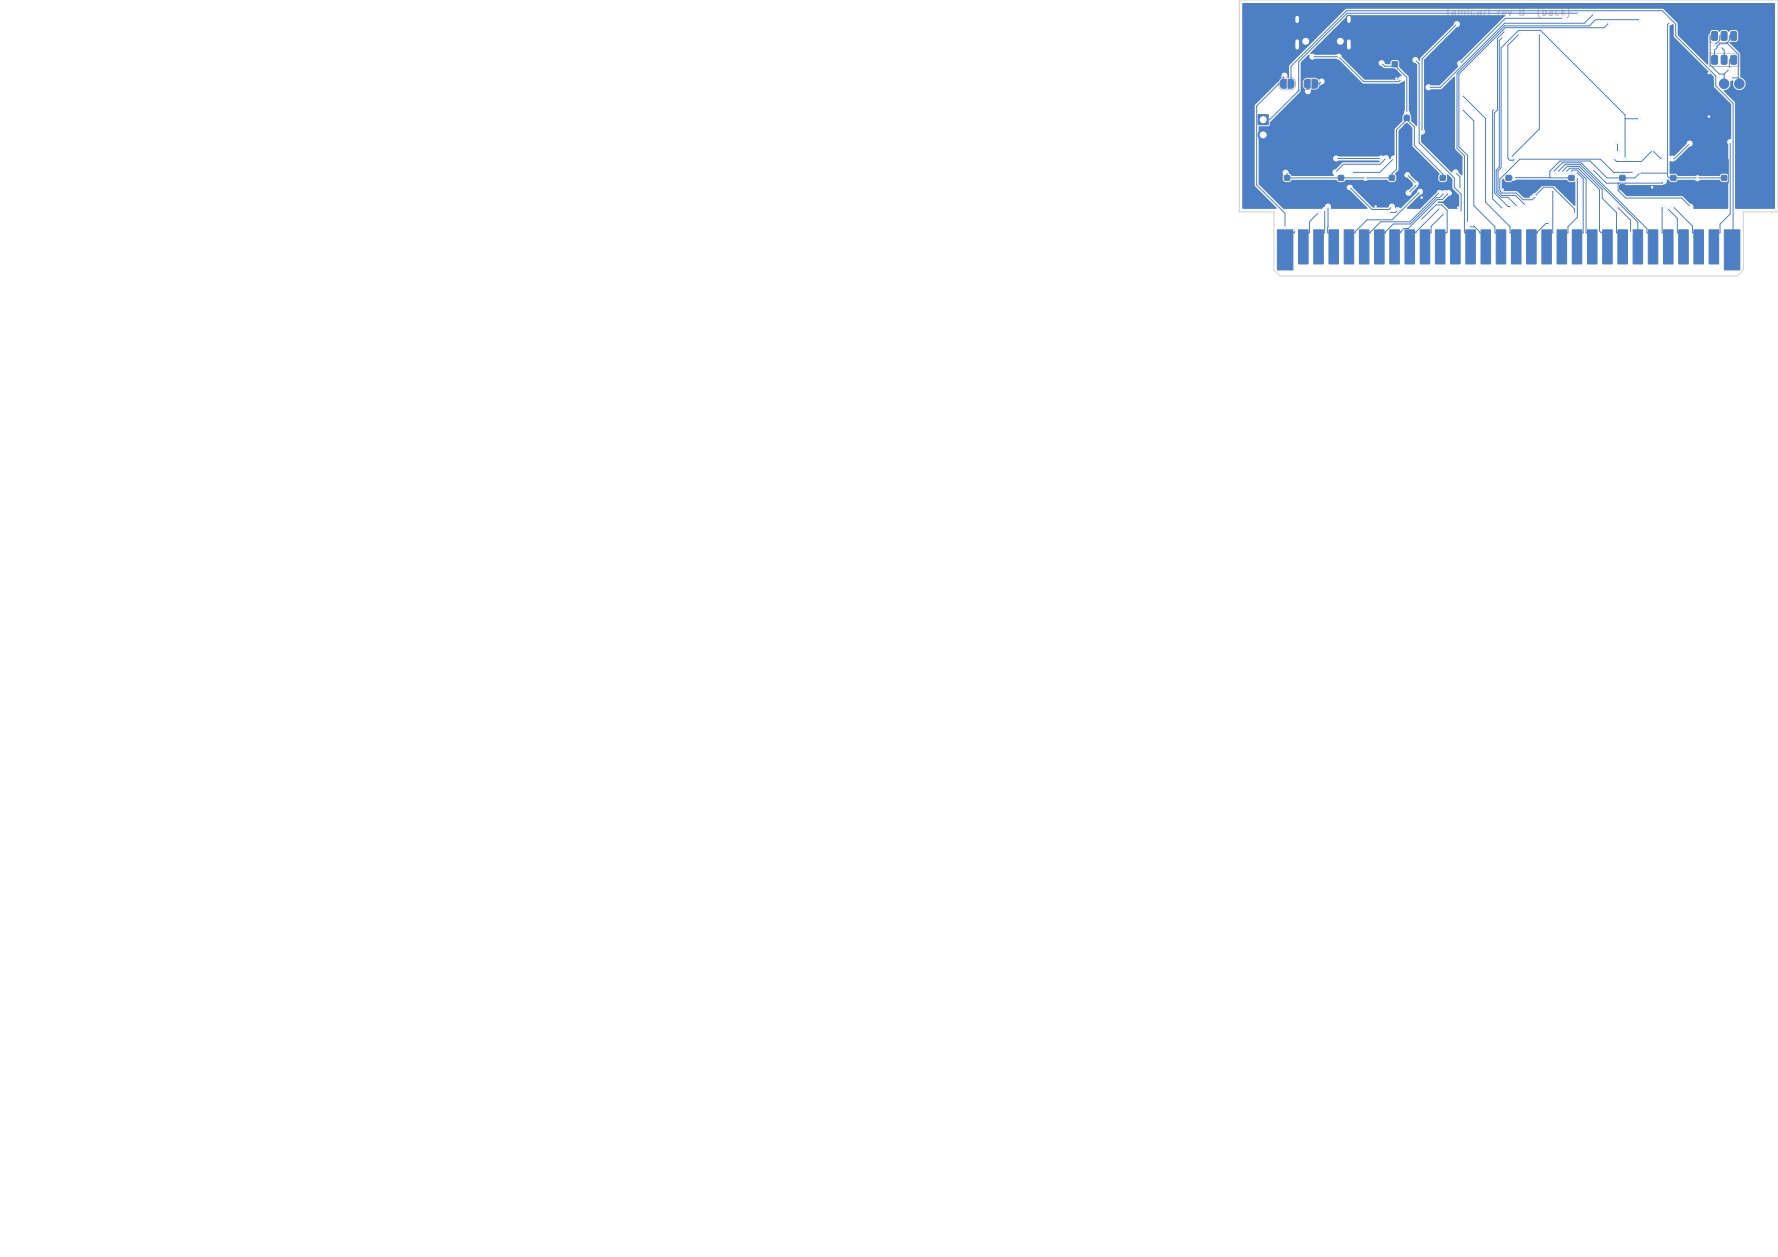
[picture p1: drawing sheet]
<svg xmlns="http://www.w3.org/2000/svg" width="297mm" height="210mm" viewBox="0 0 297 210" stroke-linecap="round" stroke-linejoin="round" font-family="sans-serif">
<defs><g id="words">
<g font-size="1.7" fill="#e8b2a7">
<text x="241.4" y="2.9">famicart</text>
<text x="250.2" y="2.9">rev</text>
<text x="254.1" y="2.9">B</text>
</g>
<text font-size="1.7" fill="#fff" x="257.9" y="2.9">(back)</text>
</g></defs>
<path d="M247.9 1.7v.8M248.3 1.7l-.4 .3M248.5 1.7h.5M248.7 1.3v1.1l.3 .1M257.3 1.2a1.38 1.38 0 0 0 0 1.8" fill="none" stroke="#e8b2a7" stroke-width=".2"/>
<g fill="none" stroke="#e8b2a7" stroke-width=".17">
<path d="M213.8 13.2l.5-.2h1.4l.5 .2a1.22 1.22 0 0 1 .2 1.1l-.1 .4-.4 .3h-1.7l-.4-.2a1.22 1.22 0 0 1-.2-1.1zM217.8 13.2l.5-.2h1.4l.5 .2a1.22 1.22 0 0 1 .2 1.1l-.1 .4-.4 .3h-1.7l-.4-.2a1.22 1.22 0 0 1-.2-1.1zM232.5 11.4v.2M233.5 11.4v.2M285.5 4.9h5v2.2h-5zM285.5 8.9h5v2.2h-5zM214.5 30.4v.2M215.5 30.4v.2M223.5 30.4v.2M224.5 30.4v.2M232 30.4v.2M233 30.4v.2"/>
<path d="M234.5 20.4v.2M235.5 20.4v.2M240.5 30.4v.2M241.5 30.4v.2M251.5 30.4v.2M252.5 30.4v.2M262 30.4v.2M263 30.4v.2M270.5 30.4v.2M271.5 30.4v.2M279 30.4v.2M280 30.4v.2"/>
<path d="M287.5 30.4v.2M288.5 30.4v.2"/>
</g>
<g fill="#fff" stroke="#fff" stroke-width=".17">
<circle cx="283.5" cy="29.8" r=".12"/>
<circle cx="235" cy="18.9" r=".13"/>
<circle cx="252.9" cy="29.7" r=".12"/>
<circle cx="278.9" cy="3.7" r=".12"/>
<circle cx="273.9" cy="28.8" r=".13"/>
<circle cx="228.1" cy="29.7" r=".12"/>
<circle cx="214.8" cy="28.9" r=".12"/>
<circle cx="230.8" cy="10.5" r=".13"/>
<circle cx="214.7" cy="38" r=".12"/>
<circle cx="214.6" cy="12.6" r=".12"/>
<circle cx="244.2" cy="15.9" r=".12"/>
<circle cx="220.8" cy="13.6" r=".12"/>
<circle cx="244.2" cy="18.2" r=".12"/>
<circle cx="218.5" cy="15.2" r=".13"/>
<circle cx="245.1" cy="37.2" r=".12"/>
<circle cx="268.8" cy="3.8" r=".12"/>
<circle cx="273.9" cy="3.5" r=".12"/>
<circle cx="273.8" cy="19.8" r=".13"/>
<circle cx="271.5" cy="26.5" r=".12"/>
<circle cx="254.8" cy="34.3" r=".12"/>
<circle cx="282.3" cy="24" r=".13"/>
<circle cx="279.3" cy="26.5" r=".12"/>
<circle cx="276" cy="25.1" r=".12"/>
<circle cx="277.7" cy="26.5" r=".12"/>
<circle cx="269.5" cy="26.5" r=".13"/>
<circle cx="270.2" cy="25.4" r=".12"/>
<circle cx="270" cy="23.9" r=".13"/>
<circle cx="279.5" cy="34.5" r=".12"/>
<circle cx="278.5" cy="34.8" r=".13"/>
<circle cx="277.9" cy="34.5" r=".13"/>
<circle cx="272.4" cy="38.9" r=".13"/>
<circle cx="270.1" cy="34.5" r=".13"/>
<circle cx="259.2" cy="31.8" r=".12"/>
<circle cx="263.5" cy="29.5" r=".13"/>
<circle cx="263.2" cy="28.9" r=".13"/>
<circle cx="262.3" cy="28.8" r=".13"/>
<circle cx="261.5" cy="28.8" r=".13"/>
<circle cx="260.8" cy="28.8" r=".13"/>
<circle cx="260.2" cy="28.8" r=".12"/>
<circle cx="259.4" cy="28.8" r=".12"/>
<circle cx="229.8" cy="34.5" r=".13"/>
<circle cx="285.4" cy="12.2" r=".12"/>
<circle cx="233.3" cy="13.1" r=".12"/>
<circle cx="243.6" cy="34.7" r=".12"/>
<circle cx="276" cy="31.3" r=".13"/>
<circle cx="255.7" cy="32.9" r=".13"/>
<circle cx="285.5" cy="19.5" r=".13"/>
<circle cx="251" cy="31.7" r=".13"/>
<circle cx="237.5" cy="33" r=".12"/>
<circle cx="243.9" cy="10.6" r=".12"/>
<circle cx="289" cy="23.7" r=".13"/>
<circle cx="243.4" cy="4" r=".13"/>
<circle cx="237.5" cy="22" r=".13"/>
<circle cx="249.7" cy="18.2" r=".12"/>
<circle cx="251" cy="34.9" r=".12"/>
<circle cx="266" cy="28.3" r=".13"/>
<circle cx="277.9" cy="30.3" r=".13"/>
<circle cx="282.4" cy="34.6" r=".12"/>
<circle cx="272.9" cy="28.8" r=".12"/>
<circle cx="256.4" cy="32.8" r=".13"/>
<circle cx="263" cy="35.7" r=".13"/>
<circle cx="243.9" cy="31.6" r=".13"/>
<circle cx="243.1" cy="28.8" r=".12"/>
<circle cx="235.1" cy="29.2" r=".12"/>
<circle cx="236.5" cy="30.7" r=".12"/>
<circle cx="235.3" cy="32.2" r=".13"/>
<circle cx="225.8" cy="28.8" r=".13"/>
<circle cx="232.8" cy="26.5" r=".12"/>
<circle cx="231.5" cy="26.4" r=".13"/>
<circle cx="223.1" cy="28.8" r=".13"/>
<circle cx="230.7" cy="26.5" r=".12"/>
<circle cx="223.2" cy="26.5" r=".13"/>
<circle cx="242" cy="32.2" r=".12"/>
<circle cx="241.3" cy="32.2" r=".12"/>
<circle cx="240.5" cy="32.2" r=".12"/>
<circle cx="237.2" cy="32" r=".13"/>
<circle cx="233.5" cy="35.1" r=".13"/>
<circle cx="232" cy="35.5" r=".12"/>
<circle cx="237.3" cy="36.8" r=".13"/>
<circle cx="241.2" cy="35.6" r=".12"/>
<circle cx="240.6" cy="34.7" r=".12"/>
<circle cx="216.4" cy="38.5" r=".13"/>
<circle cx="220.3" cy="35.5" r=".12"/>
<circle cx="221.3" cy="35.1" r=".13"/>
<circle cx="221.8" cy="34.5" r=".13"/>
<circle cx="232.5" cy="34.5" r=".12"/>
<circle cx="245.3" cy="37.9" r=".12"/>
<circle cx="225.4" cy="31.3" r=".12"/>
<circle cx="266.2" cy="2.3" r=".13"/>
<circle cx="238.6" cy="14.6" r=".12"/>
<circle cx="263.7" cy="2.3" r=".12"/>
<circle cx="253.5" cy="34.5" r=".12"/>
<circle cx="251.1" cy="6.1" r=".12"/>
<circle cx="252.5" cy="34.5" r=".12"/>
<circle cx="251.5" cy="5.3" r=".13"/>
<circle cx="253" cy="26.5" r=".12"/>
<circle cx="253.8" cy="5.6" r=".12"/>
<circle cx="252.4" cy="26.3" r=".13"/>
<circle cx="257.1" cy="5.6" r=".12"/>
<circle cx="287.4" cy="7.8" r=".13"/>
<circle cx="286.3" cy="7.3" r=".13"/>
<circle cx="289.1" cy="13" r=".13"/>
<circle cx="288.9" cy="11.5" r=".13"/>
<circle cx="219.2" cy="9.5" r=".13"/>
<circle cx="234.1" cy="13.2" r=".12"/>
<circle cx="223.6" cy="9.5" r=".12"/>
<circle cx="236.4" cy="10" r=".12"/>
<circle cx="244.1" cy="35.5" r=".12"/>
<circle cx="258.9" cy="37.3" r=".12"/>
<circle cx="211" cy="20" r=".5"/>
<circle cx="211" cy="22.5" r=".5"/>
<circle cx="218.1" cy="6.9" r=".32"/>
<circle cx="223.9" cy="6.9" r=".32"/>
</g>
<path d="M216.7 2.9v.6M216.7 6.9v1.1M225.3 2.9v.6M225.3 6.9v1.1" fill="none" stroke="#fff" stroke-width=".6"/>
<g fill="#4d7fc4" stroke="#4d7fc4" stroke-width=".17">
<path d="M210.2 19.2h1.7v1.7h-1.7z"/>
<path d="M288 38.4h2.6v6.7h-2.6z"/>
<path d="M285.5 38.4h1.6v5.7h-1.6z"/>
<path d="M283 38.4h1.6v5.7h-1.6z"/>
<path d="M280.4 38.4h1.6v5.7h-1.6z"/>
<path d="M277.9 38.4h1.6v5.7h-1.6z"/>
<path d="M275.3 38.4h1.6v5.7h-1.6z"/>
<path d="M272.8 38.4h1.6v5.7h-1.6z"/>
<path d="M270.3 38.4h1.6v5.7h-1.6z"/>
<path d="M267.7 38.4h1.6v5.7h-1.6z"/>
<path d="M265.2 38.4h1.6v5.7h-1.6z"/>
<path d="M262.6 38.4h1.6v5.7h-1.6z"/>
<path d="M260.1 38.4h1.6v5.7h-1.6z"/>
<path d="M257.6 38.4h1.6v5.7h-1.6z"/>
<path d="M255 38.4h1.6v5.7h-1.6z"/>
<path d="M252.5 38.4h1.6v5.7h-1.6z"/>
<path d="M249.9 38.4h1.6v5.7h-1.6z"/>
<path d="M247.4 38.4h1.6v5.7h-1.6z"/>
<path d="M244.9 38.4h1.6v5.7h-1.6z"/>
<path d="M242.3 38.4h1.6v5.7h-1.6z"/>
<path d="M239.8 38.4h1.6v5.7h-1.6z"/>
<path d="M237.2 38.4h1.6v5.7h-1.6z"/>
<path d="M234.7 38.4h1.6v5.7h-1.6z"/>
<path d="M232.2 38.4h1.6v5.7h-1.6z"/>
<path d="M229.6 38.4h1.6v5.7h-1.6z"/>
<path d="M227.1 38.4h1.6v5.7h-1.6z"/>
<path d="M224.5 38.4h1.6v5.7h-1.6z"/>
<path d="M222 38.4h1.6v5.7h-1.6z"/>
<path d="M219.5 38.4h1.6v5.7h-1.6z"/>
<path d="M216.9 38.4h1.6v5.7h-1.6z"/>
<path d="M213.4 38.4h2.6v6.7h-2.6z"/>
<path d="M289.2 5.3l.7-.1 .2 .2v1.1l-.2 .2-.5 .1-.3-.2z"/>
<path d="M287.6 5.3l.7-.1 .2 .2v1.1l-.2 .2-.5 .1-.3-.2z"/>
<path d="M286 5.3l.7-.1 .2 .2v1.1l-.2 .2-.5 .1-.3-.2z"/>
<path d="M219.2 13.2l.5 .1 .4 .2v.9l-.2 .3-.7 .1z"/>
<path d="M218 13.4l.9-.2v1.6l-.6-.1-.4-.2v-.7z"/>
<path d="M251.6 29.3h.8v.8h-.8z"/>
<path d="M251.6 30.9h.8v.8h-.8z"/>
<path d="M270.6 29.3h.8v.8h-.8z"/>
<path d="M270.6 30.9h.8v.8h-.8z"/>
<path d="M279.1 29.3h.8v.8h-.8z"/>
<path d="M279.1 30.9h.8v.8h-.8z"/>
<path d="M262.1 29.3h.8v.8h-.8z"/>
<path d="M262.1 30.9h.8v.8h-.8z"/>
<path d="M215.2 13.2l.5 .1 .4 .2v.9l-.2 .3-.7 .1z"/>
<path d="M214 13.4l.9-.2v1.6l-.6-.1-.4-.2v-.7z"/>
<path d="M240.6 29.3h.8v.8h-.8z"/>
<path d="M240.6 30.9h.8v.8h-.8z"/>
<path d="M232.6 10.3h.8v.8h-.8z"/>
<path d="M232.6 11.9h.8v.8h-.8z"/>
<path d="M214.6 29.3h.8v.8h-.8z"/>
<path d="M214.6 30.9h.8v.8h-.8z"/>
<path d="M289.2 9.3l.7-.1 .2 .2v1.1l-.2 .2-.5 .1-.3-.2z"/>
<path d="M287.6 9.3l.7-.1 .2 .2v1.1l-.2 .2-.5 .1-.3-.2z"/>
<path d="M286 9.3l.7-.1 .2 .2v1.1l-.2 .2-.5 .1-.3-.2z"/>
<path d="M232.1 29.3h.8v.8h-.8z"/>
<path d="M232.1 30.9h.8v.8h-.8z"/>
<path d="M234.6 19.3h.8v.8h-.8z"/>
<path d="M234.6 20.9h.8v.8h-.8z"/>
<path d="M287.6 29.3h.8v.8h-.8z"/>
<path d="M287.6 30.9h.8v.8h-.8z"/>
<path d="M223.6 29.3h.8v.8h-.8z"/>
<path d="M223.6 30.9h.8v.8h-.8z"/>
<circle cx="211" cy="22.5" r=".85"/>
<circle cx="290.5" cy="14" r=".8"/>
<circle cx="288" cy="14" r=".8"/>
<circle cx="285.5" cy="14" r=".8"/>
</g>
<path d="M216.7 2.9v.6M216.7 6.9v1.1M225.3 2.9v.6M225.3 6.9v1.1" fill="none" stroke="#4d7fc4" stroke-width="1"/>
<g fill="#ececec" stroke="#ececec" stroke-width=".17">
<circle cx="283.5" cy="29.8" r=".25"/>
<circle cx="235" cy="18.9" r=".25"/>
<circle cx="252.9" cy="29.7" r=".25"/>
<circle cx="278.9" cy="3.7" r=".25"/>
<circle cx="273.9" cy="28.8" r=".25"/>
<circle cx="228.1" cy="29.7" r=".25"/>
<circle cx="214.8" cy="28.9" r=".25"/>
<circle cx="230.8" cy="10.5" r=".25"/>
<circle cx="214.7" cy="38" r=".25"/>
<circle cx="214.6" cy="12.6" r=".25"/>
<circle cx="244.2" cy="15.9" r=".25"/>
<circle cx="220.8" cy="13.6" r=".25"/>
<circle cx="244.2" cy="18.2" r=".25"/>
<circle cx="218.5" cy="15.2" r=".25"/>
<circle cx="245.1" cy="37.2" r=".25"/>
<circle cx="268.8" cy="3.8" r=".25"/>
<circle cx="273.9" cy="3.5" r=".25"/>
<circle cx="273.8" cy="19.8" r=".25"/>
<circle cx="271.5" cy="26.5" r=".25"/>
<circle cx="254.8" cy="34.3" r=".25"/>
<circle cx="282.3" cy="24" r=".25"/>
<circle cx="279.3" cy="26.5" r=".25"/>
<circle cx="276" cy="25.1" r=".25"/>
<circle cx="277.7" cy="26.5" r=".25"/>
<circle cx="269.5" cy="26.5" r=".25"/>
<circle cx="270.2" cy="25.4" r=".25"/>
<circle cx="270" cy="23.9" r=".25"/>
<circle cx="279.5" cy="34.5" r=".25"/>
<circle cx="278.5" cy="34.8" r=".25"/>
<circle cx="277.9" cy="34.5" r=".25"/>
<circle cx="272.4" cy="38.9" r=".25"/>
<circle cx="270.1" cy="34.5" r=".25"/>
<circle cx="259.2" cy="31.8" r=".25"/>
<circle cx="263.5" cy="29.5" r=".25"/>
<circle cx="263.2" cy="28.9" r=".25"/>
<circle cx="262.3" cy="28.8" r=".25"/>
<circle cx="261.5" cy="28.8" r=".25"/>
<circle cx="260.8" cy="28.8" r=".25"/>
<circle cx="260.2" cy="28.8" r=".25"/>
<circle cx="259.4" cy="28.8" r=".25"/>
<circle cx="229.8" cy="34.5" r=".25"/>
<circle cx="285.4" cy="12.2" r=".25"/>
<circle cx="233.3" cy="13.1" r=".25"/>
<circle cx="243.6" cy="34.7" r=".25"/>
<circle cx="276" cy="31.3" r=".25"/>
<circle cx="255.7" cy="32.9" r=".25"/>
<circle cx="285.5" cy="19.5" r=".25"/>
<circle cx="251" cy="31.7" r=".25"/>
<circle cx="237.5" cy="33" r=".25"/>
<circle cx="243.9" cy="10.6" r=".25"/>
<circle cx="289" cy="23.7" r=".25"/>
<circle cx="243.4" cy="4" r=".25"/>
<circle cx="237.5" cy="22" r=".25"/>
<circle cx="249.7" cy="18.2" r=".25"/>
<circle cx="251" cy="34.9" r=".25"/>
<circle cx="266" cy="28.3" r=".25"/>
<circle cx="277.9" cy="30.3" r=".25"/>
<circle cx="282.4" cy="34.6" r=".25"/>
<circle cx="272.9" cy="28.8" r=".25"/>
<circle cx="256.4" cy="32.8" r=".25"/>
<circle cx="263" cy="35.7" r=".25"/>
<circle cx="243.9" cy="31.6" r=".25"/>
<circle cx="243.1" cy="28.8" r=".25"/>
<circle cx="235.1" cy="29.2" r=".25"/>
<circle cx="236.5" cy="30.7" r=".25"/>
<circle cx="235.3" cy="32.2" r=".25"/>
<circle cx="225.8" cy="28.8" r=".25"/>
<circle cx="232.8" cy="26.5" r=".25"/>
<circle cx="231.5" cy="26.4" r=".25"/>
<circle cx="223.1" cy="28.8" r=".25"/>
<circle cx="230.7" cy="26.5" r=".25"/>
<circle cx="223.2" cy="26.5" r=".25"/>
<circle cx="242" cy="32.2" r=".25"/>
<circle cx="241.3" cy="32.2" r=".25"/>
<circle cx="240.5" cy="32.2" r=".25"/>
<circle cx="237.2" cy="32" r=".25"/>
<circle cx="233.5" cy="35.1" r=".25"/>
<circle cx="232" cy="35.5" r=".25"/>
<circle cx="237.3" cy="36.8" r=".25"/>
<circle cx="241.2" cy="35.6" r=".25"/>
<circle cx="240.6" cy="34.7" r=".25"/>
<circle cx="216.4" cy="38.5" r=".25"/>
<circle cx="220.3" cy="35.5" r=".25"/>
<circle cx="221.3" cy="35.1" r=".25"/>
<circle cx="221.8" cy="34.5" r=".25"/>
<circle cx="232.5" cy="34.5" r=".25"/>
<circle cx="245.3" cy="37.9" r=".25"/>
<circle cx="225.4" cy="31.3" r=".25"/>
<circle cx="266.2" cy="2.3" r=".25"/>
<circle cx="238.6" cy="14.6" r=".25"/>
<circle cx="263.7" cy="2.3" r=".25"/>
<circle cx="253.5" cy="34.5" r=".25"/>
<circle cx="251.1" cy="6.1" r=".25"/>
<circle cx="252.5" cy="34.5" r=".25"/>
<circle cx="251.5" cy="5.3" r=".25"/>
<circle cx="253" cy="26.5" r=".25"/>
<circle cx="253.8" cy="5.6" r=".25"/>
<circle cx="252.4" cy="26.3" r=".25"/>
<circle cx="257.1" cy="5.6" r=".25"/>
<circle cx="287.4" cy="7.8" r=".25"/>
<circle cx="286.3" cy="7.3" r=".25"/>
<circle cx="289.1" cy="13" r=".25"/>
<circle cx="288.9" cy="11.5" r=".25"/>
<circle cx="219.2" cy="9.5" r=".25"/>
<circle cx="234.1" cy="13.2" r=".25"/>
<circle cx="223.6" cy="9.5" r=".25"/>
<circle cx="236.4" cy="10" r=".25"/>
<circle cx="244.1" cy="35.5" r=".25"/>
<circle cx="258.9" cy="37.3" r=".25"/>
</g>
<g fill="none" stroke="#4d7fc4" stroke-width=".17">
<path d="M214.6 12.6l-.2 .2v1.2h-.8l-3.7 3.7v13.2l4.8 4.7v2.4M215.7 14v-2.9l9.2-9.3h52.8l2.2 2.2v2l6.7 6.7v1.6l2.9 3v21.4l-.2 .2M216.9 15.1h.1M216.9 15.1l-4.8 4.9h-1.1M218.4 14v1l.1 .2M219.2 9.5h.1M219.2 9.5h4.4l4.2 4.1h5.9l.4-.4M220.8 13.6l-.4 .4h-.7M225.3 3.2v5.5l3.6 3.6h4.1v.7l.3 .1M230.8 10.5l.5 .6h1.8l1.9 1.8v7.1M233 10.7v.4M235 20l-1.7 1.7v6.6l-.8 .7v.7h-17.5v-.7l-.2-.1"/>
<path d="M235 20l1.3 1.2v3.1l4.7 4.7v.7M236.4 10l.7 .6v13.3l5.8 5.8v1.6l1.2 1.2v3M243.4 4l-5.9 5.8v12.2M244.2 15.9l4 3.9v14l4 4.1v1h1.1M244.2 18.2l2 2v14.2l3.5 3.5v1h1M249.7 18.2l-.4 .3v14.7l1.7 1.7M251.1 6.1l-.7 .7v21.1l-.5 .5v3.7l.9 .9h1.1l1.6 1.5M251.5 5.3h-.2l-1.2 1.1v12l-.5 .5v13.3l2.3 2.3h.6M253.8 5.6l-1.9 2v18.9l.3 .3h.6l.2-.3M257.1 5.6v16l-4.7 4.7M261.2 3.1h-9.7l-7.6 7.5M263.7 2.3l-.1-.1h-38.6l-8.1 8.1v4.8"/>
<path d="M266.2 2.3l-1.6 1.6h-13.3l-10.7 10.7h-2M268.8 3.8l-.9 .8h-16.5l-7.7 7.8v12.1l1.4 1.5v11.2M271.5 19.8h2.3M273.9 3.5l-.2-.2h-7.2l-1 1h-14.2l-7.9 8v12.5l1.2 1.2v12.9h1.1M278.9 3.7l-.3 .4v25.4l.2 .2h9.2M285.4 12.2l.1 11.3 3.2 3.2v3.8l-.7 .7M286.4 6h-.7v4.8l1.5 1.6h.8M286.9 7.6l-.1 .4-.4 .4v1.6M286.9 7.6h.1M287.2 7.3l-.3 .3M287.3 7.3h-.1M287.4 7.8l.6 .6v1.6"/>
<path d="M288 12.4v1.6M288 6h-.7v.7l-.7 .6h-.3M288.5 7.2l1.9 1.9v3.9M288.5 7.2l-.2 .1h-1.1M289.1 13h1.3M289.6 6h-.7v.8l-.4 .4M289.6 10h-.7v1.5l-.9 .9M290.4 13l.1 .2v.8M211 22.5v4.5l3.6 3.6h.4v.7M215 30.8h8.9l.5 .5M216.4 38.5l-.2 .4h-1.5M220.3 35.5l-1.6 1.5v1.9h-1"/>
<path d="M221.3 35.1v3.8h-1M221.8 34.5v4.4h1M224 31.3h.7l.5-.5h4.1l.5 .5M225.4 31.3l3.8 3.7h2.8l.5-.5M228.1 29.7h.1M229.8 31.3v3.2M230.7 26.5h-7.5M231.5 26.4l-1 1h-6.1l-1.3 1.4M232.8 26.5l-2.3 2.3h-4.7M233.5 35.1l-.4 .4h-1.1M235 21.3v7.4M235.1 29.2l1.4 1.4v.4l-1.2 1.2"/>
<path d="M237.2 32l-4.7 4.7h-4.1l-2 2v.2h-1.1M237.3 36.8l2.6-2.6h.9l.9 .9v3.7l-.1 .1h-1M237.8 31.1l-2.5-2.4h-.4l-1.9 1.9h-.5v.7h-2.7M237.8 31.1h3.2v.2M237.8 31.1v1.6l-.3 .3M240.5 32.2h-.2l-4.8 4.9h-4.9l-1.7 1.8h-1M240.6 34.7l-4.1 4.1v.1h-1M241 31.2h.7l1.9 1.9v1.6M241.2 35.6l-2.1 2.2v1.1h-1.1M241.3 32.2l-.8 .8h-.5l-4.4 4.4h-2.9l-1.3 1.3v.2h-1M242 32.2l-1.1 1.1h-.8l-4.9 4.9h-.7l-.5 .5v.2h-1M243.1 28.8l.8 .7v2.1"/>
<path d="M245.3 37.9h1l.9 .8v.2h1M255.7 31.3l.3-.3h5.5l.3 .3h.7M255.7 31.3h-4.4l-.3 .4M255.7 31.3v1.6M258.9 29.7h-6.9M258.9 29.7h3.6M258.9 37.3h-.7l-1.4 1.4v.2h-1M259.2 31.8l.2 .2v6.9h-1M259.4 28.8l1.6-1.6h3.1l11 11v.7h1M260.2 28.8l1.2-1.3h2.6l9.6 9.6v1.8M260.8 28.8l1-1h2l3.8 3.8v1.5l2.4 2.4v3.4h1.1M261.5 28.8l.7-.7h1.4l3.6 3.5v7l.3 .3h1"/>
<path d="M262.3 28.8l.4-.4h.8l1.4 1.5v9h1.1M263.2 28.9h.3l1 .9v9.1h-1.1M263.5 29.5v6.8l-1.6 1.6v1h-1M266 28.3l2.3 2.3h9.3l.3-.3M269.5 26.5l.5 .5h4.2l1.8-1.9 1.4 1.4h.3M270 23.9l.2 .2v1.3M270.1 34.5l2.3 2.3v2.1M270.3 30.6v1.2l1.3 1.3h9.3l1.5 1.5M270.3 30.6h.1M271.5 26.5v-7.3l-14.2-14.1h-3.6l-2.9 2.9v20l-.6 .5v3.5l.7 .7h2.3l1.6 1.6M272.9 28.8h-3.4l-2.2-2.2h-13.4l-3.4 3.3v2l.4 .4h2.4l1.1 1.1h1.5l.5-.5v-.1l1.5-1.5h1.5l3.6 3.6v.8M273.9 28.9l-.8 .8h-4.7l-2.8-2.8h-5l-1.7 1.7v1.1"/>
<path d="M273.9 28.8v.1M273.9 28.9h4.7M276 31.3h.1M277.9 34.5l-.3 .2v4.2h1.1M278.5 34.8l1.7 1.7v2.4h1M279.5 34.5l3.2 3.3v1.1h1.1M282.2 24l-2.5 2.5h-.4M288 31.2l-17 .1M288 31.2v.1M289 23.7v12.1l-1.7 1.6v1.5h-1"/>
</g>
<g fill="#4d7fc4">
<path d="M207.6 .5h88.8v34.4l-6.6-.1v-17.6l-1.9-2.1a1.26 1.26 0 0 0 1.1-1.6l.5-.1 .1 .1a1.07 1.07 0 0 0 .6 1.5 1.07 1.07 0 0 0 1.4-.8 1.07 1.07 0 0 0-.9-1.3v-3.9l-1.7-1.7a.2 .2 0 0 1 .1-.3 .2 .2 0 0 1 .2 0h.7l.3-.3v-1.3l-.2-.3-.9-.1-.4 .3-.4-.3h-.7l-.5 .3-.4-.3h-.8a.63 .63 0 0 0-.4 .6l-.2 .3v4.8l-.2 .1-4.9-4.9-.1-2-2.5-2.4h-52.8l-5.5 5.4h-.7v-.2a.58 .58 0 0 0-1-.2 .58 .58 0 0 0 .2 .9 .58 .58 0 0 0 .8-.5h.7l-4 4-.1 2-.1 .1-.2-.1a.52 .52 0 0 0-.5-.7 .52 .52 0 0 0-.5 .7l-.4 .8-4 4v13.2l3.7 3.9-5.7 .1z"/>
<path d="M270.7 30.9h7.1a.71 .71 0 0 0 .6-.9l.4 .1 .4 .3h.7l.4-.3h2.8a.62 .62 0 0 0 .9 0h3.2l.4 .3h1.1v4.4l-5.7 .1-.2-.1a.56 .56 0 0 0-.5-.8l-1.4-1.2h-9.2l-1.1-1.1z"/>
<path d="M217.3 10.4l1.3-1.3h.2a.57 .57 0 0 0 .1 .8 .57 .57 0 0 0 .8-.1h3.5l.4 .2 3.7 3.6h-6l-.1-.1a.59 .59 0 0 0-.9-.2l-.5-.3h-1.5a.76 .76 0 0 0-.7 .8v.6l.2 .3a.46 .46 0 0 1 .2 .7 .53 .53 0 0 0 .7 .3 .53 .53 0 0 0 .3-.7h.7a1.06 1.06 0 0 0 .8-.7l.6-.3 .2-.4h6l.5 .4h5.9l.8-.5 .2 .1v4.8l-.4 1v.8l-1.3 1.4v4.3l-.5 .2-.2 .4a.14 .14 0 0 1-.2 .1 .14 .14 0 0 1-.1-.2 .61 .61 0 0 0-1-.3 .61 .61 0 0 0-.7 .1h-6.7a.52 .52 0 0 0-.8-.1 .52 .52 0 0 0 .1 .8 .52 .52 0 0 0 .7-.1h6.7l.2 .2-.2 .1h-5.9l-1.2 1.1a.55 .55 0 0 0-.6 .4 .55 .55 0 0 0 .2 .7l-.1 .1h-6.9l-.5-.4a.56 .56 0 0 0-.4-.6 .56 .56 0 0 0-.7 .5l.1 .3v.9l.1 .2 .3 .1h.7l.4-.3h7.4l.5 .3h.7l.4-.3h2.9a.59 .59 0 0 0 .8 0h3.2l.5 .3h.7l.3-.2v-.8l-.2-.4 .6-.7v-6.5l1.4-1.3 .9 .9 .1 3.1 4.4 4.5-.1 .5v.6l.1 .2 .3 .1h.7l.2-.1 .1-.3v-.8l.1-.1 .8 .8v.8h-5.6l-.2-.4-.3-.2-.9-.8-.1-.3a.51 .51 0 0 0-.6-.3 .51 .51 0 0 0-.3 .6 .51 .51 0 0 0 .5 .4l.9 .8v.4l-.6 .8a.51 .51 0 0 0-.6 .5 .51 .51 0 0 0 .5 .5 .51 .51 0 0 0 .5-.5l.9-1 .3-.5h5.6v.8l1.1 1.1v2.3h-1.7l-1-1-.8-.1 .1-.1 .8-.1 .9-.8a.53 .53 0 0 0 .5-.7 .53 .53 0 0 0-.8-.3 .62 .62 0 0 0-.8 .1 .55 .55 0 0 0-.9 .2l-2.8 2.8h-2.1l-.1-.2 2.2-2.1a.51 .51 0 0 0 .5-.5 .51 .51 0 0 0-.4-.5 .51 .51 0 0 0-.6 .4l-2.8 2.8a.67 .67 0 0 0-.8-.1 .58 .58 0 0 0-.6-.7 .58 .58 0 0 0-.6 .6h-2.6l-3.3-3.2-.1-.3a.51 .51 0 0 0-.6-.3 .51 .51 0 0 0-.4 .6 .51 .51 0 0 0 .6 .4l2.9 2.9v.2h-6.1a.57 .57 0 0 0-.3-.9 .57 .57 0 0 0-.7 .6l-.5 .3h-6.4l-4.2-4.2 .1-9.5 1.7-.2 .1-.6 5.1-5.1z"/>
<path d="M250.9 30l.3-.2 .2 .5 .3 .1h.7l.3-.2 .6-.2 8.4 .1 .5 .3h.9l.1 3.9-.3 .1-3.4-3.4h-1.8l-1.2 1.2a.73 .73 0 0 0-.7 .8h-1.2l-1.2-1.1h-2.4l-.1-.2z"/>
<path d="M278.9 4.3l.4-.3 .3 .1 .1 2.1 6.5 6.6 .1 1.8 2.9 2.8v5.8a.59 .59 0 0 0-.6 .3 .59 .59 0 0 0 .1 .7l-.1 4.9-1-.1-.4 .4h-3.3l-.3-.1-.4 .1h-2.9l-.4-.4-.9 .1-.1-2.1h.5l.5-.3 2.3-2.2a.53 .53 0 0 0 .6-.5 .53 .53 0 0 0-.6-.5 .53 .53 0 0 0-.5 .6l-2 2-.8-.1z"/>
<path d="M218.9 8.8l6.3-6.3 26.1 .1v.2l-7.3 7.3a.57 .57 0 0 0-.6 .4 .57 .57 0 0 0 .2 .6l-3.1 3.1-1.5 .1a.52 .52 0 0 0-.7-.1 .52 .52 0 0 0 0 .8 .52 .52 0 0 0 .8-.1h1.7l2.1-2.1h.1l.1 12 1.2 1.4v3.1h-.2l-.4-.4-.1-.3a.55 .55 0 0 0-.6-.3 .55 .55 0 0 0-.4 .5l-5.2-5.1v-1.2a.55 .55 0 0 0 .6-.3 .55 .55 0 0 0-.1-.7v-11.5l5.4-5.4a.53 .53 0 0 0 .6-.5 .53 .53 0 0 0-.6-.6 .53 .53 0 0 0-.5 .6l-2.8 2.8h-15.5a.58 .58 0 0 0-.9-.5 .58 .58 0 0 0-.1 .9 .58 .58 0 0 0 1-.2v-.2h15.5l-2.7 2.7-.1 .5h-.2a.54 .54 0 0 0-.5-.6 .54 .54 0 0 0-.6 .7l.8 .6v10.1l-.1 .1-.9-.8v-.8l-.2-.3-.2-.7v-5.6l-1.6-1.6v-.8l-.2-.3h-1l-.3 .6h-.7l-.2-.1a.51 .51 0 0 0-.5-.5 .51 .51 0 0 0-.5 .5 .51 .51 0 0 0 .6 .5l.4 .3h1.7l1.1 1.1v.2a.65 .65 0 0 0-.6 .6h-5.5l-3.9-3.8a.54 .54 0 0 0-.3-.5 .54 .54 0 0 0-.6 .2h-3.5l-.4-.2h-.4z"/>
</g>
<g fill="#fff" stroke="#fff" stroke-width=".17">
<circle cx="283.5" cy="29.8" r=".12"/>
<circle cx="235" cy="18.9" r=".13"/>
<circle cx="252.9" cy="29.7" r=".12"/>
<circle cx="278.9" cy="3.7" r=".12"/>
<circle cx="273.9" cy="28.8" r=".13"/>
<circle cx="228.1" cy="29.7" r=".12"/>
<circle cx="214.8" cy="28.9" r=".12"/>
<circle cx="230.8" cy="10.5" r=".13"/>
<circle cx="214.7" cy="38" r=".12"/>
<circle cx="214.6" cy="12.6" r=".12"/>
<circle cx="244.2" cy="15.9" r=".12"/>
<circle cx="220.8" cy="13.6" r=".12"/>
<circle cx="244.2" cy="18.2" r=".12"/>
<circle cx="218.5" cy="15.2" r=".13"/>
<circle cx="245.1" cy="37.2" r=".12"/>
<circle cx="268.8" cy="3.8" r=".12"/>
<circle cx="273.9" cy="3.5" r=".12"/>
<circle cx="273.8" cy="19.8" r=".13"/>
<circle cx="271.5" cy="26.5" r=".12"/>
<circle cx="254.8" cy="34.3" r=".12"/>
<circle cx="282.3" cy="24" r=".13"/>
<circle cx="279.3" cy="26.5" r=".12"/>
<circle cx="276" cy="25.1" r=".12"/>
<circle cx="277.7" cy="26.5" r=".12"/>
<circle cx="269.5" cy="26.5" r=".13"/>
<circle cx="270.2" cy="25.4" r=".12"/>
<circle cx="270" cy="23.9" r=".13"/>
<circle cx="279.5" cy="34.5" r=".12"/>
<circle cx="278.5" cy="34.8" r=".13"/>
<circle cx="277.9" cy="34.5" r=".13"/>
<circle cx="272.4" cy="38.9" r=".13"/>
<circle cx="270.1" cy="34.5" r=".13"/>
<circle cx="259.2" cy="31.8" r=".12"/>
<circle cx="263.5" cy="29.5" r=".13"/>
<circle cx="263.2" cy="28.9" r=".13"/>
<circle cx="262.3" cy="28.8" r=".13"/>
<circle cx="261.5" cy="28.8" r=".13"/>
<circle cx="260.8" cy="28.8" r=".13"/>
<circle cx="260.2" cy="28.8" r=".12"/>
<circle cx="259.4" cy="28.8" r=".12"/>
<circle cx="229.8" cy="34.5" r=".13"/>
<circle cx="285.4" cy="12.2" r=".12"/>
<circle cx="233.3" cy="13.1" r=".12"/>
<circle cx="243.6" cy="34.7" r=".12"/>
<circle cx="276" cy="31.3" r=".13"/>
<circle cx="255.7" cy="32.9" r=".13"/>
<circle cx="285.5" cy="19.5" r=".13"/>
<circle cx="251" cy="31.7" r=".13"/>
<circle cx="237.5" cy="33" r=".12"/>
<circle cx="243.9" cy="10.6" r=".12"/>
<circle cx="289" cy="23.7" r=".13"/>
<circle cx="243.4" cy="4" r=".13"/>
<circle cx="237.5" cy="22" r=".13"/>
<circle cx="249.7" cy="18.2" r=".12"/>
<circle cx="251" cy="34.9" r=".12"/>
<circle cx="266" cy="28.3" r=".13"/>
<circle cx="277.9" cy="30.3" r=".13"/>
<circle cx="282.4" cy="34.6" r=".12"/>
<circle cx="272.9" cy="28.8" r=".12"/>
<circle cx="256.4" cy="32.8" r=".13"/>
<circle cx="263" cy="35.7" r=".13"/>
<circle cx="243.9" cy="31.6" r=".13"/>
<circle cx="243.1" cy="28.8" r=".12"/>
<circle cx="235.1" cy="29.2" r=".12"/>
<circle cx="236.5" cy="30.7" r=".12"/>
<circle cx="235.3" cy="32.2" r=".13"/>
<circle cx="225.8" cy="28.8" r=".13"/>
<circle cx="232.8" cy="26.5" r=".12"/>
<circle cx="231.5" cy="26.4" r=".13"/>
<circle cx="223.1" cy="28.8" r=".13"/>
<circle cx="230.7" cy="26.5" r=".12"/>
<circle cx="223.2" cy="26.5" r=".13"/>
<circle cx="242" cy="32.2" r=".12"/>
<circle cx="241.3" cy="32.2" r=".12"/>
<circle cx="240.5" cy="32.2" r=".12"/>
<circle cx="237.2" cy="32" r=".13"/>
<circle cx="233.5" cy="35.1" r=".13"/>
<circle cx="232" cy="35.5" r=".12"/>
<circle cx="237.3" cy="36.8" r=".13"/>
<circle cx="241.2" cy="35.6" r=".12"/>
<circle cx="240.6" cy="34.7" r=".12"/>
<circle cx="216.4" cy="38.5" r=".13"/>
<circle cx="220.3" cy="35.5" r=".12"/>
<circle cx="221.3" cy="35.1" r=".13"/>
<circle cx="221.8" cy="34.5" r=".13"/>
<circle cx="232.5" cy="34.5" r=".12"/>
<circle cx="245.3" cy="37.9" r=".12"/>
<circle cx="225.4" cy="31.3" r=".12"/>
<circle cx="266.2" cy="2.3" r=".13"/>
<circle cx="238.6" cy="14.6" r=".12"/>
<circle cx="263.7" cy="2.3" r=".12"/>
<circle cx="253.5" cy="34.5" r=".12"/>
<circle cx="251.1" cy="6.1" r=".12"/>
<circle cx="252.5" cy="34.5" r=".12"/>
<circle cx="251.5" cy="5.3" r=".13"/>
<circle cx="253" cy="26.5" r=".12"/>
<circle cx="253.8" cy="5.6" r=".12"/>
<circle cx="252.4" cy="26.3" r=".13"/>
<circle cx="257.1" cy="5.6" r=".12"/>
<circle cx="287.4" cy="7.8" r=".13"/>
<circle cx="286.3" cy="7.3" r=".13"/>
<circle cx="289.1" cy="13" r=".13"/>
<circle cx="288.9" cy="11.5" r=".13"/>
<circle cx="219.2" cy="9.5" r=".13"/>
<circle cx="234.1" cy="13.2" r=".12"/>
<circle cx="223.6" cy="9.5" r=".12"/>
<circle cx="236.4" cy="10" r=".12"/>
<circle cx="244.1" cy="35.5" r=".12"/>
<circle cx="258.9" cy="37.3" r=".12"/>
<circle cx="211" cy="20" r=".5"/>
<circle cx="211" cy="22.5" r=".5"/>
<circle cx="218.1" cy="6.9" r=".32"/>
<circle cx="223.9" cy="6.9" r=".32"/>
</g>
<path d="M216.7 2.9v.6M216.7 6.9v1.1M225.3 2.9v.6M225.3 6.9v1.1" fill="none" stroke="#fff" stroke-width=".6"/>
<path d="M207 0h90v35.4h-5.8v9.7l-1 1h-76.4l-1-1v-9.7h-5.8z" fill="none" stroke="#d0d2cd" stroke-width=".17"/>
<use href="#words"/>
</svg>
